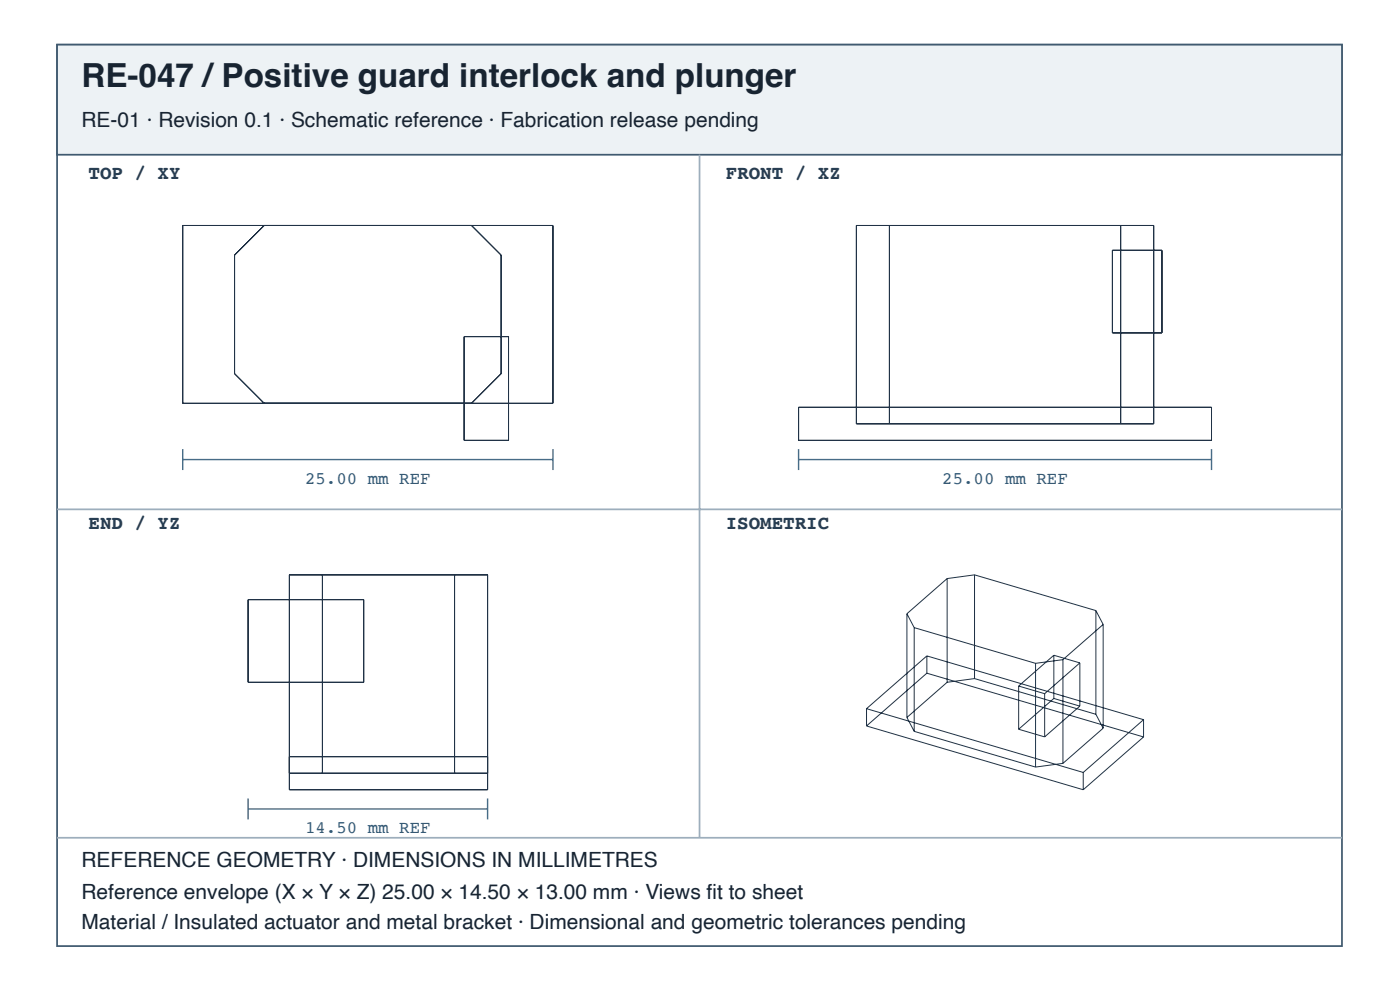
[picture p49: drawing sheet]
<svg xmlns="http://www.w3.org/2000/svg" width="297mm" height="210mm" viewBox="0 0 297 210" stroke-linecap="round" stroke-linejoin="round" font-family="sans-serif">
<defs><g id="words">
<text font-size="7" fill="#182431" x="17.3" y="18.4">RE-047 /Positive guard interlock and plunger</text>
<g font-size="4.4" fill="#182431">
<text x="17.3" y="26.9">RE-01 · Revision 0.1 · Schematic reference · Fabrication release pending</text>
<text x="17.3" y="183.9">REFERENCE GEOMETRY · DIMENSIONS IN MILLIMETRES</text>
<text x="17.3" y="190.6">Reference envelope (X × Y × Z) 25.00 × 14.50 × 13.00 mm · Views fi t to sheet</text>
<text x="17.3" y="196.9">Material / Insulated actuator and metal bracket · Dimensional and geometric tolerances pending</text>
</g>
<g font-size="4.1" fill="#263d52">
<text x="18.8" y="38">TOP / XY</text>
<text x="154" y="38">FRONT / XZ</text>
<text x="18.8" y="112.1">END / YZ</text>
<text x="154" y="112.1">ISOMETRIC</text>
</g>
<g font-size="3.7" fill="#335b78">
<text x="64.7" y="102.6">25.00 mm REF</text>
<text x="199.9" y="102.6">25.00 mm REF</text>
<text x="64.7" y="176.7">14.50 mm REF</text>
</g>
</g></defs>
<path d="M12.1 9.5h272.6v191.1h-272.6z" fill="none" stroke="#405a70" stroke-width=".37"/>
<path d="M12.1 9.5h272.6v23.3h-272.6z" fill="#edf2f5"/>
<path d="M12.1 9.5h272.6v23.3h-272.6z" fill="none" stroke="#405a70" stroke-width=".37"/>
<path d="M148.4 32.8v144.8M12.1 108h272.6M12.1 177.6h272.6" fill="none" stroke="#9daebc" stroke-width=".37"/>
<g fill="none" stroke="#203246" stroke-width=".21">
<path d="M38.8 47.8h78.5v37.7h-78.5zM56 47.8l-6.2 6.3v25.1l6.2 6.3M100 47.8l6.3 6.3v25.1l-6.3 6.3M181.7 47.8h63.1v42.1h-63.1zM188.7 47.8v42.1M236 53.1h10.5v17.5h-10.5zM237.7 47.8v42.1M98.5 71.4h9.4v22h-9.4zM169.4 86.4h87.6v7h-87.6zM52.6 127.1h24.6v17.6h-24.6zM61.4 121.9h42v45.5h-42zM68.4 121.9v42"/>
<path d="M96.4 121.9v42M192.4 130.1v22M192.4 130.1l1.5 3M193.9 133.1v22M193.9 133.1l25.8 7.5M196.6 139.1l-12.8 11.1M196.6 139.1v3.6M196.6 139.1l46 13.5M200.9 122.7v21.9M200.9 122.7l-8.5 7.4M206.7 121.9v22M206.7 121.9l25.8 7.5"/>
<path d="M206.7 121.9l-5.8 .8M223.6 138.9l-7.5 6.5M223.6 138.9v9.2M223.6 138.9l5.5 1.6M225.5 139.9v21.9M225.5 139.9l-5.8 .7M232.5 129.4v22M232.5 129.4l1.5 3M234 132.4v22M234 132.4l-8.5 7.5M183.8 150.2v3.7M183.8 153.9l46 13.5"/>
<path d="M183.8 150.2l46 13.6M192.4 152.1l1.5 3M193.9 155.1l25.8 7.5M196.6 142.7l-12.8 11.2M196.6 142.7l46 13.5M200.9 144.6l-8.5 7.5M206.7 143.9l25.8 7.5M206.7 143.9l-5.8 .7M216.1 145.4v9.2M216.1 154.6l5.5 1.6M216.1 145.4l5.5 1.7M219.7 140.6v22"/>
<path d="M221.6 147.1v9.1M223.6 148.1l-7.5 6.5M223.6 148.1l5.5 1.6M229.1 140.5l-7.5 6.6M229.1 140.5v9.2M229.1 149.7l-7.5 6.5M232.5 151.4l1.5 3M234 154.4l-8.5 7.4M242.6 152.6l-12.8 11.2M242.6 152.6v3.6M242.6 156.2l-12.8 11.2M61.4 163.9h42"/>
<path d="M61.4 160.4h42M225.5 161.8l-5.8 .8M229.8 163.8v3.6"/>
</g>
<path d="M38.8 95.2v4.5M38.8 97.4h78.5M117.3 95.2v4.5M169.4 97.4h87.6M169.4 95.2v4.5M257 95.2v4.5M52.6 169.3v4.4M52.6 171.5h50.8M103.4 169.3v4.4" fill="none" stroke="#466b86" stroke-width=".3"/>
<use href="#words"/>
</svg>
